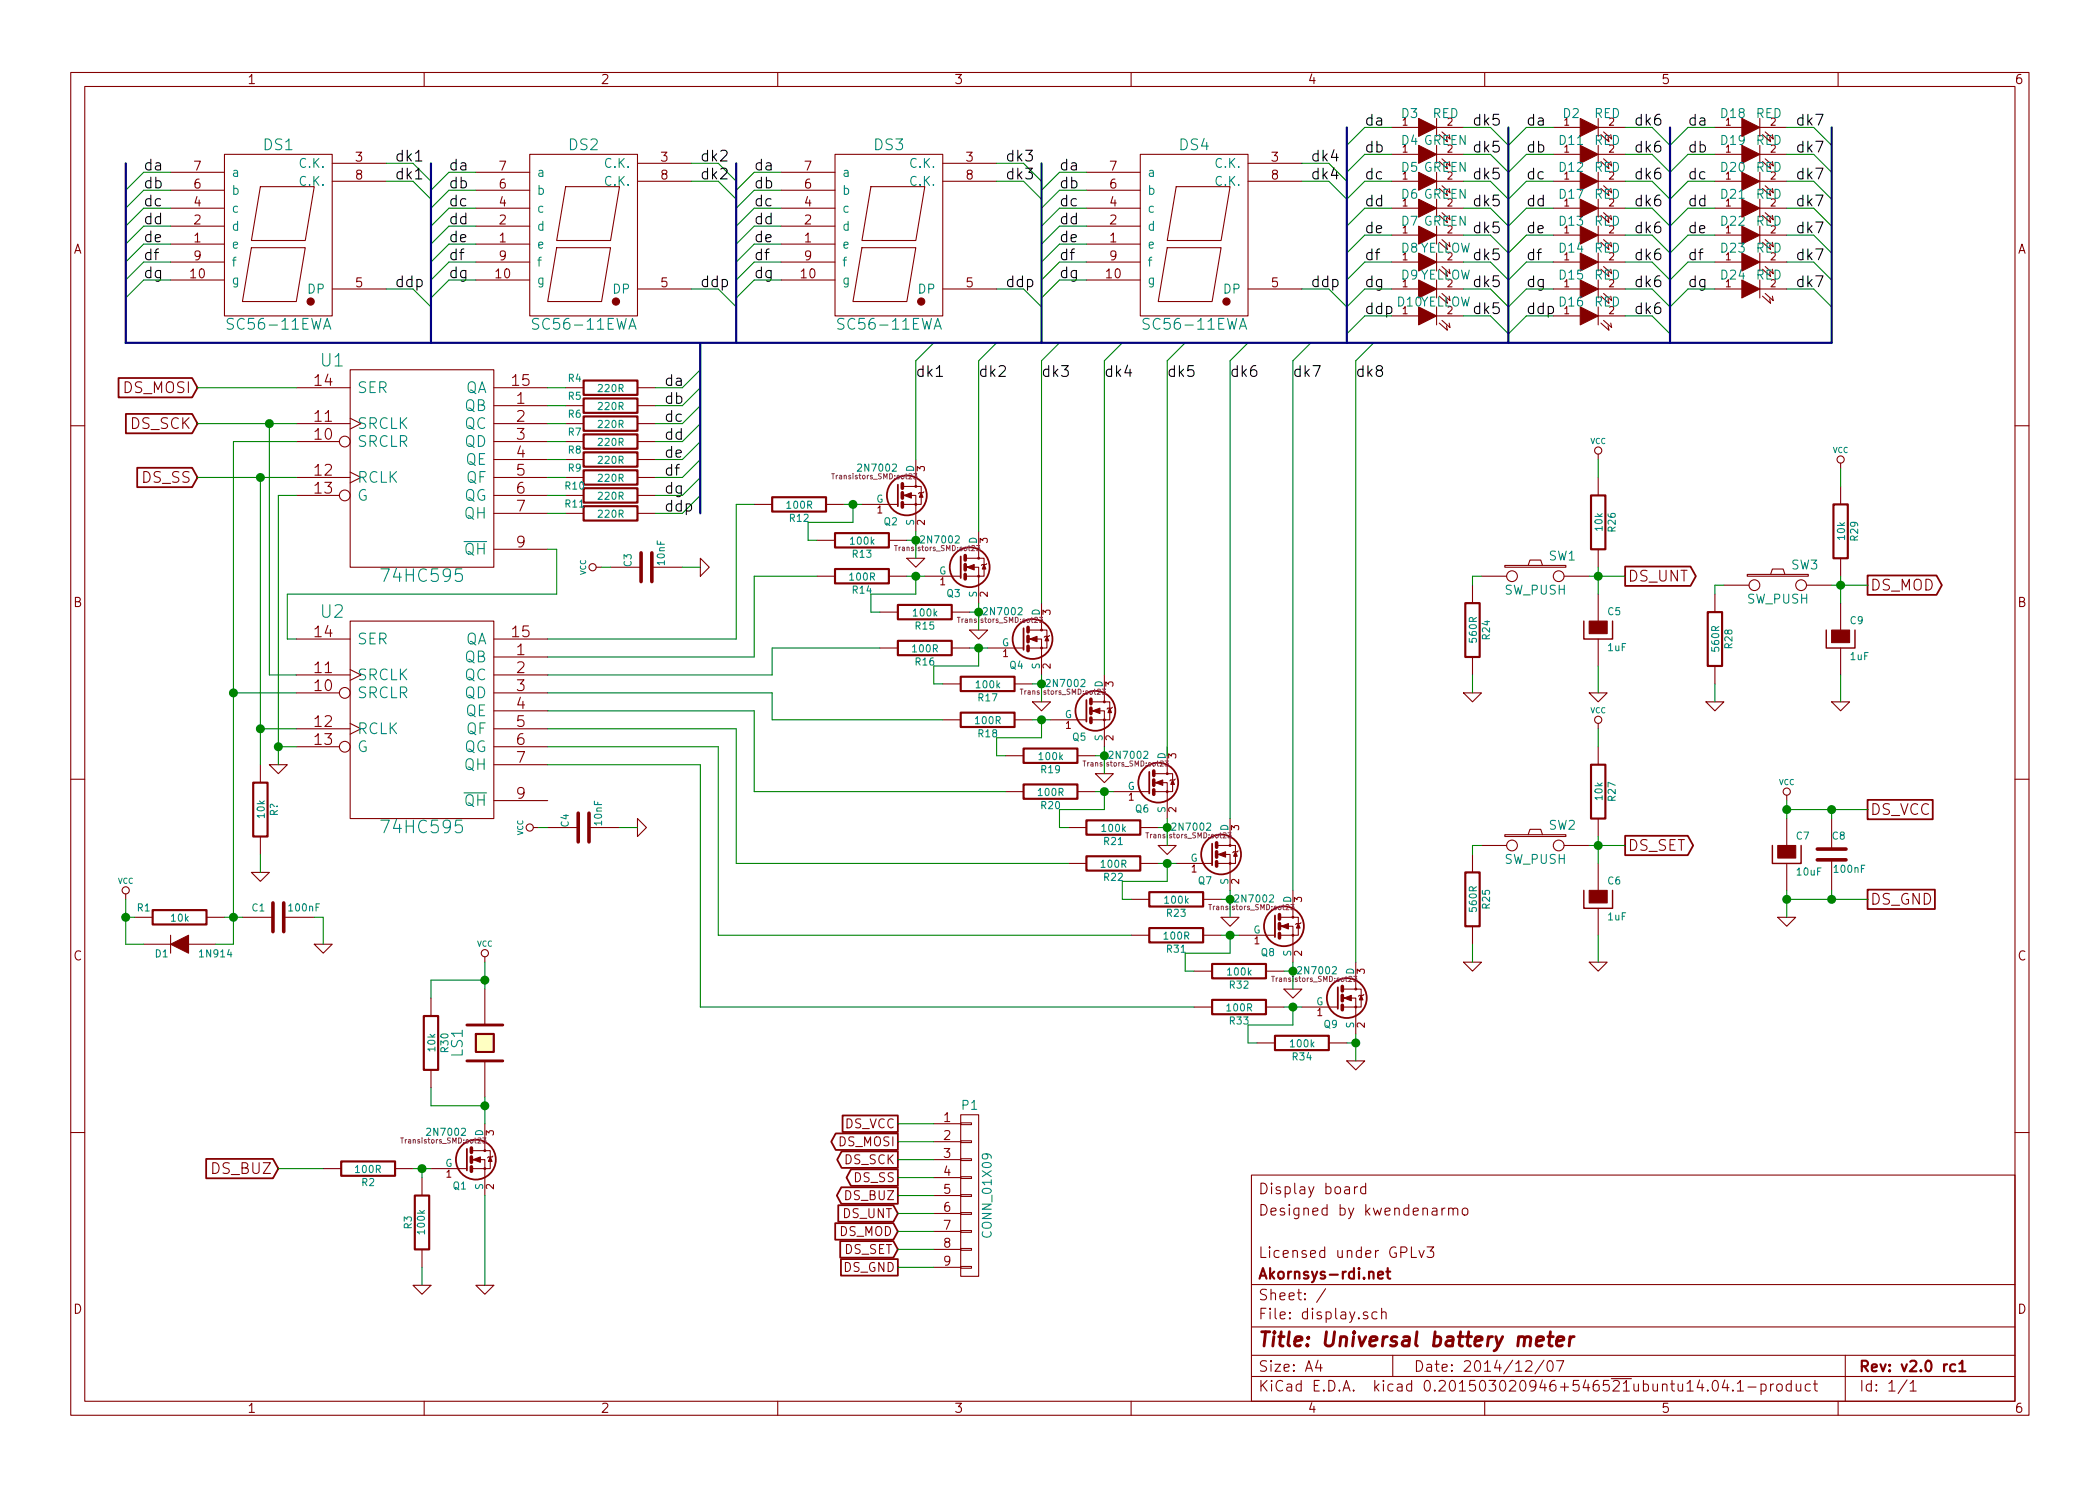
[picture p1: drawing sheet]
<svg xmlns="http://www.w3.org/2000/svg" width="297mm" height="210mm" viewBox="0 0 297 210" stroke-linecap="round" stroke-linejoin="round" font-family="sans-serif">
<defs><g id="words">
<text font-size="2.8" fill="#840000" x="178" y="190.5">Title: Universal battery meter</text>
<g font-size="2.5" fill="#008484">
<text x="45.4" y="51.9">U1</text>
<text x="54.5" y="82.3">74HC595</text>
<text x="45.4" y="87.4">U2</text>
<text x="54.5" y="117.9">74HC595</text>
</g>
<g font-size="2.1">
<text x="193" y="17.8">da</text>
<text x="208.3" y="17.8">dk5</text>
<text x="215.9" y="17.8">da</text>
<text x="231.1" y="17.8">dk6</text>
<text x="238.8" y="17.8">da</text>
<text x="254" y="17.8">dk7</text>
<text x="55.9" y="22.9">dk1</text>
<text x="99.1" y="22.9">dk2</text>
<text x="142.2" y="22.9">dk3</text>
<text x="185.4" y="22.9">dk4</text>
<text x="193" y="21.6">db</text>
<text x="208.3" y="21.6">dk5</text>
<text x="215.9" y="21.6">db</text>
<text x="231.1" y="21.6">dk6</text>
<text x="238.8" y="21.6">db</text>
<text x="254" y="21.6">dk7</text>
<text x="20.3" y="24.1">da</text>
<text x="20.3" y="26.7">db</text>
<text x="20.3" y="29.2">dc</text>
<text x="55.9" y="25.4">dk1</text>
<text x="63.5" y="24.1">da</text>
<text x="63.5" y="26.7">db</text>
<text x="63.5" y="29.2">dc</text>
<text x="99.1" y="25.4">dk2</text>
<text x="106.7" y="24.1">da</text>
<text x="106.7" y="26.7">db</text>
<text x="106.7" y="29.2">dc</text>
<text x="142.2" y="25.4">dk3</text>
<text x="149.9" y="24.1">da</text>
<text x="149.9" y="26.7">db</text>
<text x="149.9" y="29.2">dc</text>
<text x="185.4" y="25.4">dk4</text>
<text x="193" y="25.4">dc</text>
<text x="193" y="29.2">dd</text>
<text x="208.3" y="25.4">dk5</text>
<text x="208.3" y="29.2">dk5</text>
<text x="215.9" y="25.4">dc</text>
<text x="215.9" y="29.2">dd</text>
<text x="231.1" y="25.4">dk6</text>
<text x="231.1" y="29.2">dk6</text>
<text x="238.8" y="25.4">dc</text>
<text x="238.8" y="29.2">dd</text>
<text x="254" y="25.4">dk7</text>
<text x="254" y="29.2">dk7</text>
<text x="20.3" y="34.3">de</text>
<text x="20.3" y="31.7">dd</text>
<text x="63.5" y="31.7">dd</text>
<text x="63.5" y="34.3">de</text>
<text x="106.7" y="31.7">dd</text>
<text x="106.7" y="34.3">de</text>
<text x="149.9" y="31.7">dd</text>
<text x="149.9" y="34.3">de</text>
<text x="193" y="33">de</text>
<text x="208.3" y="33">dk5</text>
<text x="215.9" y="33">de</text>
<text x="231.1" y="33">dk6</text>
<text x="238.8" y="33">de</text>
<text x="254" y="33">dk7</text>
<text x="20.3" y="36.8">df</text>
<text x="20.3" y="39.4">dg</text>
<text x="55.9" y="40.6">ddp</text>
<text x="63.5" y="36.8">df</text>
<text x="63.5" y="39.4">dg</text>
<text x="99.1" y="40.6">ddp</text>
<text x="106.7" y="36.8">df</text>
<text x="106.7" y="39.4">dg</text>
<text x="142.2" y="40.6">ddp</text>
<text x="149.9" y="36.8">df</text>
<text x="149.9" y="39.4">dg</text>
<text x="185.4" y="40.6">ddp</text>
<text x="193" y="36.8">df</text>
<text x="193" y="40.6">dg</text>
<text x="208.3" y="36.8">dk5</text>
<text x="208.3" y="40.6">dk5</text>
<text x="215.9" y="36.8">df</text>
<text x="215.9" y="40.6">dg</text>
<text x="231.1" y="36.8">dk6</text>
<text x="231.1" y="40.6">dk6</text>
<text x="238.8" y="36.8">df</text>
<text x="238.8" y="40.6">dg</text>
<text x="254" y="36.8">dk7</text>
<text x="254" y="40.6">dk7</text>
<text x="193" y="44.4">ddp</text>
<text x="208.3" y="44.4">dk5</text>
<text x="215.9" y="44.4">ddp</text>
<text x="231.1" y="44.4">dk6</text>
<text x="129.5" y="53.3">dk1</text>
<text x="138.4" y="53.3">dk2</text>
<text x="147.3" y="53.3">dk3</text>
<text x="156.2" y="53.3">dk4</text>
<text x="165.1" y="53.3">dk5</text>
<text x="174" y="53.3">dk6</text>
<text x="182.9" y="53.3">dk7</text>
<text x="191.8" y="53.3">dk8</text>
<text x="94" y="54.6">da</text>
<text x="94" y="57.1">db</text>
<text x="94" y="59.7">dc</text>
<text x="94" y="62.2">dd</text>
<text x="94" y="64.8">de</text>
<text x="94" y="67.3">df</text>
<text x="94" y="69.8">dg</text>
<text x="94" y="72.4">ddp</text>
</g>
<g font-size="2.1" fill="#008484">
<text x="37.3" y="21.3">DS1</text>
<text x="80.5" y="21.3">DS2</text>
<text x="123.7" y="21.3">DS3</text>
<text x="166.9" y="21.3">DS4</text>
<text x="32.7" y="46.7">SC56-11EWA</text>
<text x="75.9" y="46.7">SC56-11EWA</text>
<text x="119.1" y="46.7">SC56-11EWA</text>
<text x="162.3" y="46.7">SC56-11EWA</text>
<text x="50.5" y="55.6">SER</text>
<text x="65.7" y="58.2">QB</text>
<text x="65.7" y="55.6">QA</text>
<text x="50.5" y="63.2">SRCLR</text>
<text x="50.5" y="60.7">SRCLK</text>
<text x="65.7" y="60.7">QC</text>
<text x="65.7" y="63.2">QD</text>
<text x="65.8" y="65.8">QE</text>
<text x="50.5" y="68.3">RCLK</text>
<text x="50.5" y="70.9">G</text>
<text x="65.5" y="70.9">QG</text>
<text x="65.9" y="68.3">QF</text>
<text x="65.7" y="73.4">QH</text>
<text x="65.7" y="78.5">QH</text>
<text x="50.5" y="91.2">SER</text>
<text x="65.7" y="93.7">QB</text>
<text x="65.7" y="91.2">QA</text>
<text x="50.5" y="98.8">SRCLR</text>
<text x="50.5" y="96.3">SRCLK</text>
<text x="65.7" y="96.3">QC</text>
<text x="65.7" y="98.8">QD</text>
<text x="65.8" y="101.3">QE</text>
<text x="50.5" y="103.9">RCLK</text>
<text x="50.5" y="106.4">G</text>
<text x="65.5" y="106.4">QG</text>
<text x="65.9" y="103.9">QF</text>
<text x="65.7" y="109">QH</text>
<text x="65.7" y="114">QH</text>
<text x="65.5" y="149.5" transform="rotate(-90 65.5 149.5)">LS1</text>
</g>
<g font-size="2.1" fill="#840000">
<text x="17.5" y="55.6">DS_MOSI</text>
<text x="44.6" y="59.7">11</text>
<text x="44.6" y="54.6">14</text>
<text x="72.5" y="54.6">15</text>
<text x="73.1" y="57.1">1</text>
<text x="73.1" y="59.7">2</text>
<text x="18.4" y="60.7">DS_SCK</text>
<text x="44.6" y="62.2">10</text>
<text x="73.1" y="62.2">3</text>
<text x="73.1" y="64.8">4</text>
<text x="20.1" y="68.3">DS_SS</text>
<text x="44.6" y="67.3">12</text>
<text x="44.6" y="69.8">13</text>
<text x="73.1" y="67.3">5</text>
<text x="73.1" y="69.8">6</text>
<text x="73.1" y="72.4">7</text>
<text x="73.1" y="77.5">9</text>
<text x="230.3" y="82.3">DS_UNT</text>
<text x="264.6" y="83.6">DS_MOD</text>
<text x="44.6" y="95.2">11</text>
<text x="44.6" y="90.2">14</text>
<text x="72.5" y="90.2">15</text>
<text x="73.1" y="92.7">1</text>
<text x="73.1" y="95.2">2</text>
<text x="44.6" y="97.8">10</text>
<text x="73.1" y="97.8">3</text>
<text x="73.1" y="100.3">4</text>
<text x="44.6" y="102.9">12</text>
<text x="44.6" y="105.4">13</text>
<text x="73.1" y="102.9">5</text>
<text x="73.1" y="105.4">6</text>
<text x="73.1" y="107.9">7</text>
<text x="73.1" y="113">9</text>
<text x="264.6" y="115.3">DS_VCC</text>
<text x="230.3" y="120.4">DS_SET</text>
<text x="264.6" y="128">DS_GND</text>
<text x="30" y="166.1">DS_BUZ</text>
<text x="178" y="172">Designed by kwendenarmo</text>
<text x="178" y="169">Display board</text>
<text x="178" y="178">Licensed under GPLv3</text>
<text x="178" y="184">Sheet: /</text>
<text x="178" y="181">Akornsys-rdi.net</text>
<text x="178" y="186.7">File: display.sch</text>
<text x="178" y="196.9">KiCad E.D.A. kicad 0.201503020946+546521ubuntu14.04.1-product</text>
<text x="178" y="194.1">Size: A4</text>
<text x="200" y="194.1">Date: 2014/12/07</text>
<text x="263" y="194.1">Rev: v2.0 rc1</text>
<text x="263" y="196.9">Id: 1/1</text>
</g>
<g font-size="1.8" fill="#840000">
<text x="35" y="11.9">1</text>
<text x="85" y="11.9">2</text>
<text x="135" y="11.9">3</text>
<text x="185" y="11.9">4</text>
<text x="235" y="11.9">5</text>
<text x="285" y="11.9">6</text>
<text x="50.3" y="22.9">3</text>
<text x="93.5" y="22.9">3</text>
<text x="136.7" y="22.9">3</text>
<text x="179.9" y="22.9">3</text>
<text x="225.5" y="20.5">RED</text>
<text x="248.3" y="20.5">RED</text>
<text x="27.5" y="29.2">4</text>
<text x="27.5" y="26.7">6</text>
<text x="27.5" y="24.1">7</text>
<text x="50.3" y="25.4">8</text>
<text x="70.6" y="29.2">4</text>
<text x="70.6" y="26.7">6</text>
<text x="70.6" y="24.1">7</text>
<text x="93.5" y="25.4">8</text>
<text x="113.8" y="29.2">4</text>
<text x="113.8" y="26.7">6</text>
<text x="113.8" y="24.1">7</text>
<text x="136.7" y="25.4">8</text>
<text x="157" y="29.2">4</text>
<text x="157" y="26.7">6</text>
<text x="157" y="24.1">7</text>
<text x="179.9" y="25.4">8</text>
<text x="10.4" y="35.9">A</text>
<text x="27.5" y="34.3">1</text>
<text x="27.5" y="31.7">2</text>
<text x="70.6" y="34.3">1</text>
<text x="70.6" y="31.7">2</text>
<text x="113.8" y="34.3">1</text>
<text x="113.8" y="31.7">2</text>
<text x="157" y="34.3">1</text>
<text x="157" y="31.7">2</text>
<text x="225.5" y="31.9">RED</text>
<text x="248.3" y="31.9">RED</text>
<text x="285.4" y="35.9">A</text>
<text x="27" y="39.4">10</text>
<text x="27.5" y="36.8">9</text>
<text x="50.3" y="40.6">5</text>
<text x="70.2" y="39.4">10</text>
<text x="70.6" y="36.8">9</text>
<text x="93.5" y="40.6">5</text>
<text x="113.3" y="39.4">10</text>
<text x="113.8" y="36.8">9</text>
<text x="136.7" y="40.6">5</text>
<text x="156.5" y="39.4">10</text>
<text x="157" y="36.8">9</text>
<text x="179.9" y="40.6">5</text>
<text x="10.4" y="85.9">B</text>
<text x="285.4" y="85.9">B</text>
<text x="10.4" y="135.9">C</text>
<text x="285.4" y="135.9">C</text>
<text x="119.4" y="159.6">DS_VCC</text>
<text x="133.5" y="158.7">1</text>
<text x="133.5" y="161.3">2</text>
<text x="118.6" y="162.2">DS_MOSI</text>
<text x="119.4" y="164.7">DS_SCK</text>
<text x="120.8" y="167.3">DS_SS</text>
<text x="133.5" y="163.8">3</text>
<text x="133.5" y="166.4">4</text>
<text x="119.1" y="172.3">DS_UNT</text>
<text x="119.5" y="169.8">DS_BUZ</text>
<text x="133.5" y="168.9">5</text>
<text x="133.5" y="171.4">6</text>
<text x="133.5" y="174">7</text>
<text x="118.6" y="174.9">DS_MOD</text>
<text x="119.2" y="180">DS_GND</text>
<text x="119.3" y="177.4">DS_SET</text>
<text x="133.5" y="176.5">8</text>
<text x="133.5" y="179.1">9</text>
<text x="10.4" y="185.9">D</text>
<text x="285.4" y="185.9">D</text>
<text x="35" y="199.9">1</text>
<text x="85" y="199.9">2</text>
<text x="135" y="199.9">3</text>
<text x="185" y="199.9">4</text>
<text x="235" y="199.9">5</text>
<text x="285" y="199.9">6</text>
</g>
<g font-size="1.8" fill="#008484">
<text x="198.3" y="16.7">D3</text>
<text x="202.6" y="16.7">RED</text>
<text x="221.1" y="16.7">D2</text>
<text x="225.5" y="16.7">RED</text>
<text x="243.5" y="16.7">D18</text>
<text x="248.3" y="16.7">RED</text>
<text x="42.4" y="23.7">C.K.</text>
<text x="85.6" y="23.7">C.K.</text>
<text x="128.8" y="23.7">C.K.</text>
<text x="172" y="23.7">C.K.</text>
<text x="198.3" y="20.5">D4 GREEN</text>
<text x="220.6" y="20.5">D11</text>
<text x="243.5" y="20.5">D19</text>
<text x="32.8" y="27.6">b</text>
<text x="32.8" y="25">a</text>
<text x="42.4" y="26.3">C.K.</text>
<text x="75.9" y="27.6">b</text>
<text x="75.9" y="25">a</text>
<text x="85.6" y="26.3">C.K.</text>
<text x="119.1" y="27.6">b</text>
<text x="119.1" y="25">a</text>
<text x="128.8" y="26.3">C.K.</text>
<text x="162.3" y="27.6">b</text>
<text x="162.3" y="25">a</text>
<text x="172" y="26.3">C.K.</text>
<text x="198.3" y="24.3">D5 GREEN</text>
<text x="198.3" y="28.1">D6 GREEN</text>
<text x="220.6" y="24.3">D12</text>
<text x="220.6" y="28.1">D17</text>
<text x="225.5" y="24.3">RED</text>
<text x="225.5" y="28.1">RED</text>
<text x="243.5" y="24.3">D20</text>
<text x="243.5" y="28.1">D21</text>
<text x="248.3" y="24.3">RED</text>
<text x="248.3" y="28.1">RED</text>
<text x="32.8" y="35.2">e</text>
<text x="32.8" y="32.6">d</text>
<text x="32.8" y="30.1">c</text>
<text x="75.9" y="35.2">e</text>
<text x="75.9" y="32.6">d</text>
<text x="75.9" y="30.1">c</text>
<text x="119.1" y="35.2">e</text>
<text x="119.1" y="32.6">d</text>
<text x="119.1" y="30.1">c</text>
<text x="162.3" y="35.2">e</text>
<text x="162.3" y="32.6">d</text>
<text x="162.3" y="30.1">c</text>
<text x="198.3" y="31.9">D7 GREEN</text>
<text x="198.3" y="35.7">D8YELLOW</text>
<text x="220.6" y="31.9">D13</text>
<text x="220.6" y="35.7">D14</text>
<text x="225.5" y="35.7">RED</text>
<text x="243.5" y="31.9">D22</text>
<text x="243.5" y="35.7">D23</text>
<text x="248.3" y="35.7">RED</text>
<text x="32.8" y="37.7">f</text>
<text x="32.8" y="40.3">g</text>
<text x="43.5" y="41.5">DP</text>
<text x="75.9" y="37.7">f</text>
<text x="75.9" y="40.3">g</text>
<text x="86.7" y="41.5">DP</text>
<text x="119.1" y="37.7">f</text>
<text x="119.1" y="40.3">g</text>
<text x="129.9" y="41.5">DP</text>
<text x="162.3" y="37.7">f</text>
<text x="162.3" y="40.3">g</text>
<text x="173.1" y="41.5">DP</text>
<text x="198.3" y="39.5">D9YELLOW</text>
<text x="220.6" y="39.5">D15</text>
<text x="225.5" y="39.5">RED</text>
<text x="243.5" y="39.5">D24</text>
<text x="248.3" y="39.5">RED</text>
<text x="197.8" y="43.4">D10YELLOW</text>
<text x="220.6" y="43.4">D16</text>
<text x="225.5" y="43.4">RED</text>
<text x="219.1" y="79.3">SW1</text>
<text x="253.4" y="80.6">SW3</text>
<text x="212.8" y="84.1">SW_PUSH</text>
<text x="247.1" y="85.4">SW_PUSH</text>
<text x="219.1" y="117.4">SW2</text>
<text x="212.8" y="122.2">SW_PUSH</text>
<text x="136.1" y="157">P1</text>
<text x="140.3" y="174.8" transform="rotate(-90 140.3 174.8)">CONN_01X09</text>
</g>
<g font-size="1.4" fill="#840000">
<text x="198.4" y="17.8">1</text>
<text x="204.7" y="17.8">2</text>
<text x="221.2" y="17.8">1</text>
<text x="227.6" y="17.8">2</text>
<text x="244.1" y="17.8">1</text>
<text x="250.4" y="17.8">2</text>
<text x="198.4" y="21.6">1</text>
<text x="204.7" y="21.6">2</text>
<text x="221.2" y="21.6">1</text>
<text x="227.6" y="21.6">2</text>
<text x="244.1" y="21.6">1</text>
<text x="250.4" y="21.6">2</text>
<text x="198.4" y="25.4">1</text>
<text x="198.4" y="29.2">1</text>
<text x="204.7" y="25.4">2</text>
<text x="204.7" y="29.2">2</text>
<text x="221.2" y="25.4">1</text>
<text x="221.2" y="29.2">1</text>
<text x="227.6" y="25.4">2</text>
<text x="227.6" y="29.2">2</text>
<text x="244.1" y="25.4">1</text>
<text x="244.1" y="29.2">1</text>
<text x="250.4" y="25.4">2</text>
<text x="250.4" y="29.2">2</text>
<text x="198.4" y="33">1</text>
<text x="204.7" y="33">2</text>
<text x="221.2" y="33">1</text>
<text x="227.6" y="33">2</text>
<text x="244.1" y="33">1</text>
<text x="250.4" y="33">2</text>
<text x="198.4" y="36.8">1</text>
<text x="198.4" y="40.6">1</text>
<text x="204.7" y="36.8">2</text>
<text x="204.7" y="40.6">2</text>
<text x="221.2" y="36.8">1</text>
<text x="221.2" y="40.6">1</text>
<text x="227.6" y="36.8">2</text>
<text x="227.6" y="40.6">2</text>
<text x="244.1" y="36.8">1</text>
<text x="244.1" y="40.6">1</text>
<text x="250.4" y="36.8">2</text>
<text x="250.4" y="40.6">2</text>
<text x="198.4" y="44.4">1</text>
<text x="204.7" y="44.4">2</text>
<text x="221.2" y="44.4">1</text>
<text x="227.6" y="44.4">2</text>
<text x="130.8" y="66.7" transform="rotate(-90 130.8 66.7)">3</text>
<text x="124.1" y="72.6">1</text>
<text x="130.8" y="74.3" transform="rotate(-90 130.8 74.3)">2</text>
<text x="139.7" y="76.8" transform="rotate(-90 139.7 76.8)">3</text>
<text x="133" y="82.8">1</text>
<text x="139.7" y="84.4" transform="rotate(-90 139.7 84.4)">2</text>
<text x="148.6" y="87" transform="rotate(-90 148.6 87)">3</text>
<text x="141.9" y="93">1</text>
<text x="148.6" y="94.6" transform="rotate(-90 148.6 94.6)">2</text>
<text x="157.5" y="97.1" transform="rotate(-90 157.5 97.1)">3</text>
<text x="150.7" y="103.1">1</text>
<text x="157.5" y="104.8" transform="rotate(-90 157.5 104.8)">2</text>
<text x="166.4" y="107.3" transform="rotate(-90 166.4 107.3)">3</text>
<text x="159.6" y="113.3">1</text>
<text x="166.4" y="114.9" transform="rotate(-90 166.4 114.9)">2</text>
<text x="175.3" y="117.5" transform="rotate(-90 175.3 117.5)">3</text>
<text x="168.5" y="123.4">1</text>
<text x="175.3" y="125.1" transform="rotate(-90 175.3 125.1)">2</text>
<text x="184.1" y="127.6" transform="rotate(-90 184.1 127.6)">3</text>
<text x="177.4" y="133.6">1</text>
<text x="184.1" y="135.2" transform="rotate(-90 184.1 135.2)">2</text>
<text x="193" y="137.8" transform="rotate(-90 193 137.8)">3</text>
<text x="186.3" y="143.8">1</text>
<text x="193" y="145.4" transform="rotate(-90 193 145.4)">2</text>
<text x="69.8" y="160.6" transform="rotate(-90 69.8 160.6)">3</text>
<text x="63.1" y="166.6">1</text>
<text x="69.8" y="168.3" transform="rotate(-90 69.8 168.3)">2</text>
</g>
<g font-size="1.4" fill="#008484">
<text x="80.4" y="54">R4</text>
<text x="80.4" y="56.6">R5</text>
<text x="80.4" y="59.1">R6</text>
<text x="84.7" y="55.5">220R</text>
<text x="84.7" y="58">220R</text>
<text x="80.4" y="61.6">R7</text>
<text x="80.4" y="64.2">R8</text>
<text x="84.7" y="60.5">220R</text>
<text x="84.7" y="63.1">220R</text>
<text x="84.7" y="65.6">220R</text>
<text x="80" y="69.3">R10</text>
<text x="80" y="71.8">R11</text>
<text x="80.4" y="66.7">R9</text>
<text x="84.7" y="68.2">220R</text>
<text x="84.7" y="70.7">220R</text>
<text x="111.4" y="72">100R</text>
<text x="121.6" y="66.7">2N7002</text>
<text x="123.9" y="71.1">G</text>
<text x="129.3" y="66.8" transform="rotate(-90 129.3 66.8)">D</text>
<text x="84.7" y="73.2">220R</text>
<text x="111.7" y="73.8">R12</text>
<text x="120.4" y="77.1">100k</text>
<text x="125" y="74.3">Q2</text>
<text x="129.3" y="74.4" transform="rotate(-90 129.3 74.4)">S</text>
<text x="130.5" y="76.9">2N7002</text>
<text x="138.2" y="77" transform="rotate(-90 138.2 77)">D</text>
<text x="226.7" y="75.1" transform="rotate(-90 226.7 75.1)">10k</text>
<text x="228.5" y="75.2" transform="rotate(-90 228.5 75.2)">R26</text>
<text x="261" y="76.3" transform="rotate(-90 261 76.3)">10k</text>
<text x="262.8" y="76.5" transform="rotate(-90 262.8 76.5)">R29</text>
<text x="89.3" y="80.2" transform="rotate(-90 89.3 80.2)">C3</text>
<text x="94" y="79.9" transform="rotate(-90 94 79.9)">10nF</text>
<text x="120.3" y="82.1">100R</text>
<text x="120.6" y="84">R14</text>
<text x="120.6" y="78.9">R13</text>
<text x="132.8" y="81.3">G</text>
<text x="129.3" y="87.2">100k</text>
<text x="129.5" y="89.1">R15</text>
<text x="133.9" y="84.5">Q3</text>
<text x="138.2" y="84.5" transform="rotate(-90 138.2 84.5)">S</text>
<text x="139.4" y="87">2N7002</text>
<text x="147.1" y="87.1" transform="rotate(-90 147.1 87.1)">D</text>
<text x="227.4" y="87">C5</text>
<text x="261.7" y="88.3">C9</text>
<text x="129.2" y="92.3">100R</text>
<text x="129.5" y="94.2">R16</text>
<text x="141.7" y="91.4">G</text>
<text x="142.8" y="94.6">Q4</text>
<text x="147.1" y="94.7" transform="rotate(-90 147.1 94.7)">S</text>
<text x="208.9" y="90.8" transform="rotate(-90 208.9 90.8)">560R</text>
<text x="210.7" y="90.4" transform="rotate(-90 210.7 90.4)">R24</text>
<text x="227.5" y="92.1">1uF</text>
<text x="243.2" y="92.1" transform="rotate(-90 243.2 92.1)">560R</text>
<text x="245" y="91.7" transform="rotate(-90 245 91.7)">R28</text>
<text x="261.7" y="93.4">1uF</text>
<text x="138.2" y="97.4">100k</text>
<text x="138.4" y="99.2">R17</text>
<text x="148.3" y="97.2">2N7002</text>
<text x="150.6" y="101.6">G</text>
<text x="156" y="97.3" transform="rotate(-90 156 97.3)">D</text>
<text x="138" y="102.5">100R</text>
<text x="138.4" y="104.3">R18</text>
<text x="147" y="107.5">100k</text>
<text x="151.7" y="104.8">Q5</text>
<text x="156" y="104.8" transform="rotate(-90 156 104.8)">S</text>
<text x="157.1" y="107.4">2N7002</text>
<text x="164.8" y="107.4" transform="rotate(-90 164.8 107.4)">D</text>
<text x="146.9" y="112.6">100R</text>
<text x="147.3" y="109.4">R19</text>
<text x="159.5" y="111.8">G</text>
<text x="226.7" y="113.2" transform="rotate(-90 226.7 113.2)">10k</text>
<text x="228.5" y="113.3" transform="rotate(-90 228.5 113.3)">R27</text>
<text x="37.4" y="115.7" transform="rotate(-90 37.4 115.7)">10k</text>
<text x="39.3" y="115.5" transform="rotate(-90 39.3 115.5)">R?</text>
<text x="80.4" y="117" transform="rotate(-90 80.4 117)">C4</text>
<text x="85.1" y="116.7" transform="rotate(-90 85.1 116.7)">10nF</text>
<text x="147.3" y="114.5">R20</text>
<text x="155.9" y="117.7">100k</text>
<text x="156.2" y="119.6">R21</text>
<text x="160.6" y="115">Q6</text>
<text x="164.8" y="115" transform="rotate(-90 164.8 115)">S</text>
<text x="166" y="117.5">2N7002</text>
<text x="173.7" y="117.6" transform="rotate(-90 173.7 117.6)">D</text>
<text x="254.1" y="118.8">C7</text>
<text x="259.2" y="118.8">C8</text>
<text x="155.8" y="122.8">100R</text>
<text x="156.2" y="124.6">R22</text>
<text x="168.4" y="121.9">G</text>
<text x="169.5" y="125.1">Q7</text>
<text x="173.7" y="125.2" transform="rotate(-90 173.7 125.2)">S</text>
<text x="227.4" y="125.1">C6</text>
<text x="254.2" y="123.9">10uF</text>
<text x="259.5" y="123.5">100nF</text>
<text x="19.4" y="129">R1</text>
<text x="24.3" y="130.4">10k</text>
<text x="35.7" y="129">C1</text>
<text x="40.9" y="129">100nF</text>
<text x="164.8" y="127.9">100k</text>
<text x="165.1" y="129.7">R23</text>
<text x="174.9" y="127.7">2N7002</text>
<text x="182.6" y="127.8" transform="rotate(-90 182.6 127.8)">D</text>
<text x="208.9" y="128.9" transform="rotate(-90 208.9 128.9)">560R</text>
<text x="210.7" y="128.5" transform="rotate(-90 210.7 128.5)">R25</text>
<text x="227.5" y="130.2">1uF</text>
<text x="22" y="135.5">D1</text>
<text x="28.4" y="135.5">1N914</text>
<text x="164.7" y="132.9">100R</text>
<text x="165.1" y="134.8">R31</text>
<text x="177.3" y="132.1">G</text>
<text x="178.4" y="135.3">Q8</text>
<text x="182.6" y="135.3" transform="rotate(-90 182.6 135.3)">S</text>
<text x="183.8" y="137.8">2N7002</text>
<text x="191.5" y="137.9" transform="rotate(-90 191.5 137.9)">D</text>
<text x="173.6" y="143.1">100R</text>
<text x="173.7" y="138">100k</text>
<text x="174" y="139.9">R32</text>
<text x="186.2" y="142.2">G</text>
<text x="61.6" y="148.7" transform="rotate(-90 61.6 148.7)">10k</text>
<text x="63.4" y="148.9" transform="rotate(-90 63.4 148.9)">R30</text>
<text x="174" y="145">R33</text>
<text x="182.6" y="148.2">100k</text>
<text x="187.3" y="145.4">Q9</text>
<text x="191.5" y="145.5" transform="rotate(-90 191.5 145.5)">S</text>
<text x="182.9" y="150">R34</text>
<text x="60.6" y="160.7">2N7002</text>
<text x="68.3" y="160.8" transform="rotate(-90 68.3 160.8)">D</text>
<text x="50.4" y="166">100R</text>
<text x="51.2" y="167.8">R2</text>
<text x="63" y="165.1">G</text>
<text x="58.2" y="173.9" transform="rotate(-90 58.2 173.9)">R3</text>
<text x="64.1" y="168.3">Q1</text>
<text x="68.3" y="168.3" transform="rotate(-90 68.3 168.3)">S</text>
<text x="60.1" y="174.5" transform="rotate(-90 60.1 174.5)">100k</text>
</g>
<g font-size="1.1" fill="#008484">
<text x="224.9" y="62.8">VCC</text>
<text x="259.2" y="64.1">VCC</text>
<text x="82.9" y="81.4" transform="rotate(-90 82.9 81.4)">VCC</text>
<text x="224.9" y="100.9">VCC</text>
<text x="251.6" y="111.1">VCC</text>
<text x="74" y="118.2" transform="rotate(-90 74 118.2)">VCC</text>
<text x="16.7" y="125">VCC</text>
<text x="67.5" y="133.9">VCC</text>
</g>
<g font-size="1" fill="#840084">
<text x="118" y="67.8">Transistors_SMD:sot23</text>
<text x="126.9" y="77.9">Transistors_SMD:sot23</text>
<text x="135.8" y="88.1">Transistors_SMD:sot23</text>
<text x="144.7" y="98.3">Transistors_SMD:sot23</text>
<text x="153.5" y="108.4">Transistors_SMD:sot23</text>
<text x="162.4" y="118.6">Transistors_SMD:sot23</text>
<text x="171.3" y="128.7">Transistors_SMD:sot23</text>
<text x="180.2" y="138.9">Transistors_SMD:sot23</text>
<text x="57" y="161.8">Transistors_SMD:sot23</text>
</g>
</g></defs>
<g fill="none" stroke="#840000" stroke-width=".15">
<path d="M10 10.3h277v189.9h-277zM12 12.2h273v186.1h-273zM60 10.3v1.9M110 10.3v1.9M160 10.3v1.9M196.8 18h3.9M203.2 16.8v2.5M203.2 18h3.8M210 10.3v1.9M219.7 18h3.8M226.1 18h3.8M226.1 16.8v2.5"/>
<path d="M242.6 18h3.8M248.9 18h3.8M248.9 16.8v2.5M260 10.3v1.9M24.1 34.5h7.6M24.1 32h7.6M24.1 29.5h7.6M24.1 26.9h7.6M24.1 24.4h7.6M24.1 37.1h7.6M24.1 39.6h7.6M31.7 21.8h15.3v22.9h-15.3z"/>
<path d="M35.6 35h7.6l-1.3 7.7h-7.6zM36.8 26.4h7.6l-1.2 7.6h-7.6zM47 23.1h7.6M47 25.6h7.6M67.3 34.5h7.6M67.3 32h7.6M67.3 29.5h7.6M67.3 26.9h7.6M67.3 24.4h7.6M67.3 37.1h7.6M67.3 39.6h7.6M74.9 21.8h15.3v22.9h-15.3z"/>
<path d="M78.7 35h7.7l-1.3 7.7h-7.6zM80 26.4h7.6l-1.2 7.6h-7.7zM90.2 23.1h7.6M90.2 25.6h7.6M110.5 34.5h7.6M110.5 32h7.6M110.5 29.5h7.6M110.5 26.9h7.6M110.5 24.4h7.6M110.5 37.1h7.6M110.5 39.6h7.6M118.1 21.8h15.2v22.9h-15.2z"/>
<path d="M121.9 35h7.6l-1.2 7.7h-7.7zM123.2 26.4h7.6l-1.3 7.6h-7.6zM133.3 23.1h7.7M133.3 25.6h7.7M153.7 34.5h7.6M153.7 32h7.6M153.7 29.5h7.6M153.7 26.9h7.6M153.7 24.4h7.6M153.7 37.1h7.6M153.7 39.6h7.6M161.3 21.8h15.2v22.9h-15.2z"/>
<path d="M165.1 35h7.6l-1.3 7.7h-7.6zM166.4 26.4h7.6l-1.3 7.6h-7.6zM176.5 23.1h7.6M176.5 25.6h7.6M196.8 29.5h3.9M196.8 25.6h3.9M196.8 37.1h3.9M196.8 21.8h3.9M196.8 33.3h3.9M203.2 20.6v2.5M203.2 24.4v2.5M203.2 28.2v2.5"/>
<path d="M203.2 32v2.5M203.2 35.8v2.5M203.2 39.6v2.6M203.2 29.5h3.8M203.2 25.6h3.8M203.2 37.1h3.8M203.2 21.8h3.8M203.2 33.3h3.8M219.7 29.5h3.8M219.7 25.6h3.8M219.7 37.1h3.8M219.7 21.8h3.8"/>
<path d="M219.7 33.3h3.8M226.1 29.5h3.8M226.1 25.6h3.8M226.1 37.1h3.8M226.1 20.6v2.5M226.1 24.4v2.5M226.1 28.2v2.5M226.1 32v2.5M226.1 35.8v2.5M226.1 39.6v2.6M226.1 21.8h3.8M226.1 33.3h3.8"/>
<path d="M242.6 29.5h3.8M242.6 25.6h3.8M242.6 37.1h3.8M242.6 21.8h3.8M242.6 33.3h3.8M248.9 29.5h3.8M248.9 25.6h3.8M248.9 37.1h3.8M248.9 21.8h3.8M248.9 33.3h3.8M248.9 20.6v2.5M248.9 24.4v2.5"/>
<path d="M248.9 28.2v2.5M248.9 32v2.5M248.9 35.8v2.5M248.9 39.6v2.6M41.9 59.9h7.6M41.9 54.9h7.6M47 40.9h7.6M49.5 52.3h20.3v28h-20.3zM49.5 59.2l1.6 .7-1.6 .8M69.8 57.4h7.7M69.8 59.9h7.7M69.8 54.9h7.7"/>
<path d="M80 57.4h2.5M80 59.9h2.5M80 54.9h2.5M90.2 57.4h2.5M90.2 59.9h2.5M90.2 54.9h2.5M90.2 40.9h7.6M133.3 40.9h7.7M176.5 40.9h7.6M196.8 40.9h3.9M196.8 44.7h3.9M203.2 43.4v2.6"/>
<path d="M203.2 40.9h3.8M203.2 44.7h3.8M203.6 45.7l1.1 1-.1-.6M204 45.3l1.1 1-.1-.6M219.7 40.9h3.8M219.7 44.7h3.8M226.1 40.9h3.8M226.1 43.4v2.6M226.1 44.7h3.8M226.4 45.7l1.2 1-.1-.6M226.8 45.3l1.2 1-.2-.6M242.6 40.9h3.8"/>
<path d="M248.9 40.9h3.8M249.3 41.9l1.1 1-.1-.6M249.7 41.5l1.1 1-.1-.6M10 60.2h2M41.9 62.5h6.1M41.9 67.6h7.6M41.9 70.1h6.1M49.5 66.8l1.6 .8-1.6 .7M69.8 62.5h7.7M69.8 65h7.7M69.8 67.6h7.7M69.8 70.1h7.7"/>
<path d="M69.8 72.6h7.7M69.8 77.7h7.7M80 62.5h2.5M80 65h2.5M80 67.6h2.5M80 70.1h2.5M80 72.6h2.5M90.2 62.5h2.5M90.2 65h2.5M90.2 67.6h2.5M90.2 70.1h2.5M90.2 72.6h2.5"/>
<path d="M99.1 79l1.2 1.3-1.2 1.2zM106.7 71.4h2.5M115.6 76.4h2.5M116.8 71.4h2.6M121.9 71.4h5.1M125.7 76.4h2.6M127.8 71.4h1.7v3.8M128.3 79h2.5l-1.3 1.3zM129.5 65v3.8h-1.7M129.5 68.8h.8v2.6h-.8v-1.3h-1.7M130.7 69.6l-.1 .1h-.6l-.1 .1M138.4 75.2v3.8h-1.7"/>
<path d="M138.4 79h.8v2.5h-.8v-1.2h-1.7M139.6 79.8l-.2 .1h-.5l-.1 .1M226.1 64.3v.7M226.1 67.6v2.5M226.1 77.7v2.6M260.3 65.5v.8M260.3 68.8v2.6M260.3 79v2.5M285 60.2h2M41.9 95.5h7.6M41.9 98h6.1M41.9 90.4h7.6"/>
<path d="M49.5 87.9h20.3v27.9h-20.3zM49.5 94.7l1.6 .8-1.6 .8M69.8 93h7.7M69.8 95.5h7.7M69.8 98h7.7M69.8 90.4h7.7M84.3 80.3h.8M86.4 80.3h4.3M92.2 80.3h4.3M115.6 81.5h2.5M124.5 86.6h2.5M124.5 91.7h2.5"/>
<path d="M125.7 81.5h2.6M130.8 81.5h5.1M133.3 96.8h2.6M134.6 86.6h2.6M134.6 91.7h2.6M136.7 81.5h1.7v3.8M137.2 89.1h2.5l-1.3 1.3zM139.7 91.7h5.1M143.5 96.8h2.5M145.5 91.7h1.8v3.8M146 99.3h2.6l-1.3 1.3zM147.3 85.3v3.8h-1.8"/>
<path d="M147.3 89.1h.8v2.6h-.8v-1.3h-1.8M148.5 89.9l-.2 .1h-.5l-.1 .2M156.2 95.5v3.8h-1.8M156.2 99.3h.8v2.5h-.8v-1.2h-1.8M207 98h2.5l-1.2 1.3zM208.3 82.8v2.5M208.3 93v2.5M209.5 81.5h3.6M212.9 80h8.6v.3h-8.6zM216.2 80l.2-.8h1.5l.3 .8M221.2 81.5h3.6M224.8 98h2.5l-1.2 1.3z"/>
<path d="M226.1 84.1v3.8M226.1 90.4v3.8M241.3 99.3h2.5l-1.2 1.3zM242.6 84.1v2.5M242.6 94.2v2.6M243.8 82.8h3.6M247.1 81.3h8.7v.2h-8.7zM250.4 81.3l.3-.8h1.5l.3 .8M255.5 82.8h3.6M259.1 99.3h2.5l-1.3 1.3zM260.3 85.3v3.8M260.3 91.7v3.8"/>
<path d="M10 110.3h2M36.8 108.2v2.5M36.8 118.4v2.5M38.1 108.2h2.5l-1.2 1.3zM41.9 103.1h7.6M41.9 105.7h6.1M49.5 102.4l1.6 .7-1.6 .8M69.8 100.6h7.7M69.8 103.1h7.7M69.8 105.7h7.7M69.8 108.2h7.7M69.8 113.3h7.7"/>
<path d="M75.4 117.1h.8M77.5 117.1h4.3M83.3 117.1h4.3M90.2 115.8l1.2 1.3-1.2 1.3zM133.3 101.8h2.6M142.2 106.9h2.6M142.2 112h2.6M143.5 101.8h2.5M148.6 101.8h5.1M151.1 117.1h2.6M152.4 106.9h2.5M152.4 112h2.5"/>
<path d="M154.4 101.8h1.8v3.9M154.9 109.5h2.6l-1.3 1.2zM157.4 100.1l-.2 .1h-.5l-.1 .1M157.5 112h5.1M161.3 117.1h2.5M163.3 112h1.8v3.8M163.8 119.6h2.6l-1.3 1.3zM165.1 105.7v3.8h-1.8M165.1 109.5h.8v2.5h-.8v-1.3h-1.8M166.2 110.2l-.1 .2h-.5l-.1 .1M174 115.8v3.8h-1.8M174 119.6h.8v2.6h-.8v-1.3h-1.8"/>
<path d="M209.5 119.6h3.6M212.9 118.1h8.6v.3h-8.6zM216.2 118.1l.2-.8h1.5l.3 .8M221.2 119.6h3.6M226.1 102.4v.7M226.1 105.7v2.5M226.1 115.8v2.6M252.7 112.5v.8M252.7 115.8v3.8M259.1 115.8v4.3M285 110.3h2M17.8 126.5v.7"/>
<path d="M19 129.8h2.6M20.3 133.6h3.8M24.1 132.3v2.6M26.7 133.6h3.8M29.2 129.8h2.5M34.3 129.8h4.3M35.6 123.4h2.5l-1.3 1.3zM40.1 129.8h4.3M44.4 133.6h2.6l-1.3 1.3zM68.6 135.4v.7M68.6 139.9v5.1M151.1 122.2h2.6"/>
<path d="M160 127.2h2.6M160 132.3h2.6M161.3 122.2h2.5M166.4 122.2h5M168.9 137.4h2.5M170.2 127.2h2.5M170.2 132.3h2.5M172.2 122.2h1.8v3.8M172.7 129.8h2.6l-1.3 1.3zM175.1 120.4l-.1 .1h-.5l-.1 .1M175.3 132.3h5M179.1 137.4h2.5"/>
<path d="M181.1 132.3h1.8v3.8M181.6 139.9h2.5l-1.2 1.3zM182.9 126v3.8h-1.8M182.9 129.8h.7v2.5h-.7v-1.2h-1.8M184 130.6l-.1 .1h-.5l-.1 .1M191.8 136.1v3.8h-1.8M191.8 139.9h.7v2.6h-.7v-1.3h-1.8M207 136.1h2.5l-1.2 1.3zM208.3 120.9v2.5M208.3 131.1v2.5M224.8 136.1h2.5l-1.2 1.3zM226.1 122.2v3.8"/>
<path d="M226.1 128.5v3.8M251.5 129.8h2.5l-1.3 1.3zM252.7 122.2v3.8M259.1 121.7v4.3M61 141.2v2.6M61 151.4v2.5M68.6 159v3.8h-1.8M68.6 150.1v5.1M132.1 159h3.8M135.9 158.9h1.5v.2h-1.5zM135.9 157.7h2.5v22.9h-2.5zM168.9 142.5h2.5"/>
<path d="M177.8 147.6h2.5M179.1 142.5h2.5M184.1 142.5h5.1M188 147.6h2.5M190 142.5h1.8v3.8M190.5 150.1h2.5l-1.2 1.3zM192.9 140.7l-.1 .1h-.5l-.1 .2M10 160.2h2M45.7 165.3h2.6M55.9 165.3h2.5M59.7 166.6v2.6M59.7 176.8v2.5"/>
<path d="M61 165.3h5M66.8 165.3h1.8v3.9M68.6 162.8h.7v2.5h-.7v-1.2h-1.8M69.7 163.6l-.1 .1h-.5l-.1 .1M132.1 161.5h3.8M132.1 164.1h3.8M132.1 166.6h3.8M132.1 169.2h3.8M132.1 171.7h3.8M132.1 174.2h3.8M132.1 176.8h3.8M132.1 179.3h3.8"/>
<path d="M135.9 179.2h1.5v.2h-1.5zM135.9 176.7h1.5v.2h-1.5zM135.9 174.1h1.5v.3h-1.5zM135.9 171.6h1.5v.2h-1.5zM135.9 169h1.5v.3h-1.5zM135.9 166.5h1.5v.2h-1.5zM135.9 164h1.5v.2h-1.5zM135.9 161.4h1.5v.3h-1.5zM177 166.3h108v32h-108zM191.6 167.9v1M192 167.9l-.3 .1-.1 .2M193.2 168l-.5-.1-.2 .3v.6l.2 .1 .5-.1"/>
<path d="M193.2 167.4v1.5M199.6 176.4v1.5h.8M200.7 176.9l.4 1 .3-1M201.9 176.4h.9l-.5 .6 .4 .1 .1 .2-.1 .5-.2 .1h-.4l-.2-.1M204 170.9v1M204.4 170.9l-.3 .1-.1 .2M204.9 171.1a.38 .38 0 0 1 .6 0v.8M204.9 170.9v1M205.5 171.1a.36 .36 0 0 1 .4-.2 .36 .36 0 0 1 .3 .2v.8M206.9 171.1a.41 .41 0 0 1 .7 .1v.4a.41 .41 0 0 1-.4 .3 .41 .41 0 0 1-.4-.3zM285 160.2h2M58.4 181.9h2.6l-1.3 1.2z"/>
<path d="M60 198.3v1.9M67.3 181.9h2.5l-1.2 1.2zM110 198.3v1.9M160 198.3v1.9M177 194.8h108M177 191.8h108M177 187.8h108M177 181.8h108M186.4 192.5l-.3 1h.9M186.8 193v1M187.5 182.3l-1.3 2M193.4 185.7a.37 .37 0 0 0-.6 .1v.1a.54 .54 0 0 0 .6 .3l.1 .1-.1 .2-.1 .1-.5-.1"/>
<path d="M194.8 185.7l-.5-.1-.2 .3v.6l.2 .1 .5-.1M195.4 185.7a.38 .38 0 0 1 .7 .1v.8M195.4 185.1v1.5M197 191.8v3M210 198.3v1.9M215.8 192.7l.3-.2 .4 .1a.37 .37 0 0 1 .1 .6l-.9 .8h1M218.4 192.5l-1.3 1.9M219 192.7a.35 .35 0 0 1 .3-.2 .35 .35 0 0 1 .3 .3 .77 .77 0 0 1-.4 1.2 .9 .9 0 0 1-.2-1.3zM220.2 192.5h1l-.7 1.5M242.3 195.5a.35 .35 0 0 1 .4-.2 .35 .35 0 0 1 .3 .3 .77 .77 0 0 1-.5 1.2 .9 .9 0 0 1-.2-1.3zM244 195.2l-.4 1.1h1M244.3 195.8v1"/>
<path d="M245.1 196.7h.1l-.1 .1-.1-.1h.1v.1M245.7 195.8l.5-.5v1.5M245.7 196.8h.9M247.2 196.3h1.2M249.1 195.9a.48 .48 0 0 1 .6 .1l.1 .1-.1 .6a.48 .48 0 0 1-.6 0M249.1 195.8v1.5M250.4 195.8v1M250.9 195.8l-.3 .1-.2 .2M251.4 196a.41 .41 0 0 1 .7 .1v.4a.41 .41 0 0 1-.4 .3 .41 .41 0 0 1-.4-.3zM253.4 195.9l-.5-.1-.2 .3v.6l.2 .1 .5-.1M253.4 195.3v1.5M254.1 195.8l.1 .9a.4 .4 0 0 0 .5 0"/>
<path d="M254.7 195.8v1M256.1 195.9l-.5-.1-.3 .3 .1 .6 .2 .1 .5-.1M256.5 195.8h.6M256.7 195.3v1.3l.2 .2h.2M260 198.3v1.9M261 191.8v6.5M269.7 195.2l-1.2 2M270.2 195.8l.4-.5v1.5M270.2 196.8h.8"/>
<circle cx="48.8" cy="62.5" r=".76"/>
<circle cx="48.8" cy="70.1" r=".76"/>
<circle cx="129.5" cy="71.4" r=".13"/>
<circle cx="129.5" cy="68.8" r=".13"/>
<circle cx="138.4" cy="79" r=".13"/>
<circle cx="226.1" cy="63.7" r=".51"/>
<circle cx="260.3" cy="65" r=".51"/>
<circle cx="48.8" cy="98" r=".76"/>
<circle cx="83.8" cy="80.3" r=".51"/>
<circle cx="138.4" cy="81.5" r=".13"/>
<circle cx="147.3" cy="89.1" r=".13"/>
<circle cx="147.3" cy="91.7" r=".13"/>
<circle cx="156.2" cy="99.3" r=".13"/>
<circle cx="213.9" cy="81.5" r=".76"/>
<circle cx="220.5" cy="81.5" r=".76"/>
<circle cx="248.2" cy="82.8" r=".76"/>
<circle cx="254.8" cy="82.8" r=".76"/>
<circle cx="48.8" cy="105.7" r=".76"/>
<circle cx="74.9" cy="117.1" r=".51"/>
<circle cx="156.2" cy="101.8" r=".13"/>
<circle cx="165.1" cy="112" r=".13"/>
<circle cx="165.1" cy="109.5" r=".13"/>
<circle cx="174" cy="119.6" r=".13"/>
<circle cx="213.9" cy="119.6" r=".76"/>
<circle cx="220.5" cy="119.6" r=".76"/>
<circle cx="226.1" cy="101.8" r=".51"/>
<circle cx="252.7" cy="112" r=".51"/>
<circle cx="17.8" cy="126" r=".51"/>
<circle cx="68.6" cy="134.9" r=".51"/>
<circle cx="174" cy="122.2" r=".13"/>
<circle cx="182.9" cy="132.3" r=".13"/>
<circle cx="182.9" cy="129.8" r=".13"/>
<circle cx="191.8" cy="139.9" r=".13"/>
<circle cx="191.8" cy="142.5" r=".13"/>
<circle cx="68.6" cy="165.3" r=".13"/>
<circle cx="68.6" cy="162.8" r=".13"/>
</g>
<g fill="none" stroke="#840000" stroke-width=".3">
<path d="M82.5 53.8h7.7v2.1h-7.7zM82.5 56.4h7.7v2h-7.7zM82.5 58.9h7.7v2.1h-7.7zM82.5 61.5h7.7v2h-7.7zM82.5 64h7.7v2h-7.7zM82.5 66.5h7.7v2.1h-7.7zM82.5 69.1h7.7v2h-7.7zM82.5 71.6h7.7v2.1h-7.7zM109.2 70.4h7.6v2h-7.6zM118.1 75.4h7.6v2.1h-7.6zM225 70.1h2.1v7.6h-2.1zM259.3 71.4h2.1v7.6h-2.1z"/>
<path d="M118.1 80.5h7.6v2h-7.6zM127 85.6h7.6v2h-7.6zM127 90.7h7.6v2h-7.6zM135.9 95.8h7.6v2h-7.6zM207.3 85.3h2v7.7h-2zM241.6 86.6h2v7.6h-2zM35.8 110.7h2v7.7h-2zM135.9 100.8h7.6v2.1h-7.6zM144.8 105.9h7.6v2h-7.6zM144.8 111h7.6v2h-7.6zM153.7 116.1h7.6v2h-7.6zM225 108.2h2.1v7.6h-2.1z"/>
<path d="M21.6 128.8h7.6v2h-7.6zM153.7 121.2h7.6v2h-7.6zM162.6 126.2h7.6v2.1h-7.6zM162.6 131.3h7.6v2h-7.6zM171.4 136.4h7.7v2h-7.7zM207.3 123.4h2v7.7h-2zM59.9 143.8h2.1v7.6h-2.1zM67.3 146.3h2.5v2.5h-2.5zM171.4 141.5h7.7v2h-7.7zM180.3 146.6h7.7v2h-7.7zM48.3 164.3h7.6v2.1h-7.6zM58.7 169.2h2v7.6h-2z"/>
<path d="M196.1 179.9h.5M196.3 179.4v1.3l.2 .2h.1M194.9 180.4l.7-.1v-.3l-.5-.1-.2 .2 .1 .7 .1 .1 .5-.1M276.6 193.1l-.5-.1-.3 .3 .1 .6 .2 .1 .5-.1M277.1 193l.5-.5v1.5M277.1 194h.9"/>
</g>
<path d="M66 145h5.1M66 150.1h5.1M217.3 189.8l1-.2v-.4l-.2-.1-.6 .1-.1 .2-.1 .8 .2 .2 .6-.1M218.9 189.1h.8M219.3 188.4l-.2 1.8 .1 .1 .4 .1M220.2 189.8l1-.2-.1-.4-.6-.1-.3 .3-.1 .8 .1 .1 .2 .1 .6-.1M222.1 189.1l-.2 1.3M222.7 189.1a.54 .54 0 0 0-.7 .4" fill="none" stroke="#840000" stroke-width=".41"/>
<path d="M67.3 146.3h2.5v2.5h-2.5z" fill="#ffffc2" stroke="#ffffc2" stroke-width=".25"/>
<g fill="none" stroke="#840000" stroke-width=".25">
<path d="M16.8 53.5h10.4l.7 1.4-.7 1.3h-10.4zM17.8 58.6h9.4l.7 1.3-.7 1.4h-9.4zM19.4 66.2h7.8l.7 1.4-.7 1.3h-7.8zM127 68.6v3M135.9 78.7v3.1M144.8 88.9v3M153.7 99.1v3M229.9 80.2h9.2l.8 1.3-.8 1.4h-9.2zM264.2 81.4h9.7l.8 1.4-.8 1.4h-9.7zM162.6 109.2v3.1M171.4 119.4v3M229.9 118.3h8.8l.8 1.3-.8 1.4h-8.8z"/>
<path d="M264.2 113.2h9.2v2.7h-9.2zM180.3 129.5v3.1M189.2 139.7v3M264.2 125.9h9.5v2.7h-9.5zM119.2 157.8h7.8v2.4h-7.8zM29.2 164h9.4l.8 1.3-.8 1.4h-9.4zM66 162.6v3M118.1 173.1h8.3l.6 1.1-.6 1.2h-8.3zM118.2 160.4h8.8v2.3h-8.8l-.6-1.2zM118.6 170.5h7.8l.6 1.2-.6 1.2h-7.8zM118.8 175.6h7.6l.6 1.2-.6 1.1h-7.6zM118.9 178.1h8.1v2.4h-8.1z"/>
<path d="M119 168h8v2.3h-8l-.6-1.1zM119 162.9h8v2.3h-8l-.6-1.1zM120.4 165.4h6.6v2.4h-6.6l-.7-1.2z"/>
<circle cx="128.3" cy="70.1" r="2.82"/>
<circle cx="137.2" cy="80.3" r="2.82"/>
<circle cx="146" cy="90.4" r="2.82"/>
<circle cx="154.9" cy="100.6" r="2.82"/>
<circle cx="163.8" cy="110.7" r="2.82"/>
<circle cx="172.7" cy="120.9" r="2.82"/>
<circle cx="181.6" cy="131.1" r="2.82"/>
<circle cx="190.5" cy="141.2" r="2.82"/>
<circle cx="67.3" cy="164.1" r="2.82"/>
</g>
<g fill="none" stroke="#840000" stroke-width=".51">
<path d="M90.7 78.2v4.1M92.2 78.2v4.1M127.6 68.4v.7M127.6 69.7v.8M127.6 71.1v.6M136.5 78.6v.6M136.5 79.9v.7M136.5 81.3v.6M145.4 88.8v.6M145.4 90v.8M145.4 91.4v.7M154.3 98.9v.7"/>
<path d="M81.8 115.1v4M83.3 115.1v4M154.3 100.2v.8M154.3 101.6v.6M163.2 109.1v.6M163.2 110.4v.7M163.2 111.8v.6M172.1 119.2v.7M38.6 127.8v4M40.1 127.8v4M172.1 120.5v.8M172.1 121.9v.6"/>
<path d="M181 129.4v.6M181 130.7v.7M181 132.1v.6M189.9 139.6v.6M257 121.7h4.1M257 120.1h4.1M189.9 140.8v.8M189.9 142.2v.7M66.7 162.4v.7M66.7 163.7v.8M66.7 165.1v.6"/>
</g>
<g fill="#840000" stroke="#840000" stroke-width=".15">
<path d="M69.3 163.7l.3 .6h-.5z"/>
<path d="M66.9 164.1l1-.4v.8z"/>
<path d="M200.7 16.8l2.5 1.2-2.5 1.3z"/>
<path d="M224.8 87.9h2.5v1.8h-2.5z"/>
<path d="M24.1 133.6l2.6-1.3v2.6z"/>
<path d="M200.7 20.6l2.5 1.2-2.5 1.3z"/>
<path d="M200.7 24.4l2.5 1.2-2.5 1.3z"/>
<path d="M200.7 28.2l2.5 1.3-2.5 1.2z"/>
<path d="M200.7 32l2.5 1.3-2.5 1.2z"/>
<path d="M200.7 35.8l2.5 1.3-2.5 1.2z"/>
<path d="M200.7 39.6l2.5 1.3-2.5 1.3z"/>
<path d="M200.7 43.4l2.5 1.3-2.5 1.3z"/>
<path d="M223.5 20.6l2.6 1.2-2.6 1.3z"/>
<path d="M223.5 24.4l2.6 1.2-2.6 1.3z"/>
<path d="M223.5 32l2.6 1.3-2.6 1.2z"/>
<path d="M223.5 35.8l2.6 1.3-2.6 1.2z"/>
<path d="M223.5 39.6l2.6 1.3-2.6 1.3z"/>
<path d="M223.5 43.4l2.6 1.3-2.6 1.3z"/>
<path d="M139.2 79.9l.2 .6h-.5z"/>
<path d="M136.8 80.3l1-.4v.7z"/>
<path d="M130.3 69.7l.3 .7h-.6z"/>
<path d="M127.9 70.1l1-.4v.8z"/>
<path d="M157 100.2l.2 .6h-.5z"/>
<path d="M154.6 100.6l1-.4v.8z"/>
<path d="M148.1 90l.2 .7h-.5z"/>
<path d="M145.7 90.4l1-.4v.8z"/>
<path d="M174.8 120.5l.2 .7h-.5z"/>
<path d="M172.3 120.9l1.1-.4v.8z"/>
<path d="M165.9 110.4l.2 .6h-.5z"/>
<path d="M163.4 110.7l1.1-.3v.7z"/>
<path d="M259.1 89.1h2.5v1.8h-2.5z"/>
<path d="M224.8 126h2.5v1.8h-2.5z"/>
<path d="M251.5 119.6h2.5v1.8h-2.5z"/>
<path d="M183.6 130.7l.3 .6h-.5z"/>
<path d="M181.2 131.1l1-.4v.7z"/>
<path d="M223.5 16.8l2.6 1.2-2.6 1.3z"/>
<path d="M223.5 28.2l2.6 1.3-2.6 1.2z"/>
<path d="M246.4 20.6l2.5 1.2-2.5 1.3z"/>
<path d="M246.4 24.4l2.5 1.2-2.5 1.3z"/>
<path d="M246.4 32l2.5 1.3-2.5 1.2z"/>
<path d="M246.4 35.8l2.5 1.3-2.5 1.2z"/>
<path d="M246.4 39.6l2.5 1.3-2.5 1.3z"/>
<path d="M246.4 16.8l2.5 1.2-2.5 1.3z"/>
<path d="M246.4 28.2l2.5 1.3-2.5 1.2z"/>
<path d="M192.5 140.8l.3 .7h-.5z"/>
<path d="M190.1 141.2l1-.4v.8z"/>
<circle cx="43.9" cy="42.7" r=".51"/>
<circle cx="87.1" cy="42.7" r=".51"/>
<circle cx="130.3" cy="42.7" r=".51"/>
<circle cx="173.5" cy="42.7" r=".51"/>
</g>
<g fill="none" stroke="#840084" stroke-width=".14">
<path d="M117.6 67h.4M126.5 77.2h.4M129.2 67h.5l-.3 .3 .3 .1v.3l-.1 .1-.4-.1M138.1 77.2h.5l-.3 .3h.3v.3l-.1 .1-.4-.1M135.4 87.3h.4M144.3 97.5h.4M147 87.3h.5l-.3 .3 .2 .1v.3l-.1 .1-.3-.1M155.9 97.5h.5l-.3 .3h.2v.4h-.1h-.3M153.2 107.7h.4M162.1 117.8h.4M164.8 107.7h.5l-.3 .2 .2 .1v.3l-.1 .1-.3-.1M173.7 117.8h.4l-.2 .3 .2 .1v.3l-.1 .1-.3-.1"/>
<path d="M171 128h.4M179.9 138.1h.4M182.6 128h.4l-.2 .3h.2v.3l-.1 .1-.3-.1M191.5 138.1h.4l-.2 .3 .2 .1v.3l-.1 .1-.3-.1M56.7 161h.4M68.3 161h.4l-.2 .3h.2v.4h-.1h-.3"/>
</g>
<path d="M45.8 46.6l.5-1.5 .5 1.5M89 46.6l.5-1.5 .5 1.5M132.1 46.6l.5-1.5 .5 1.5M175.3 46.6l.5-1.5 .5 1.5" fill="none" stroke="#008484" stroke-width=".15"/>
<g fill="none" stroke="#008400" stroke-width=".15">
<path d="M196.8 18h-3.8l-2.5 2.6M207 18h3.8l2.6 2.6 2.5-2.6h3.8M229.9 18h3.8l2.5 2.6 2.6-2.6h3.8M252.7 18h3.8l2.6 2.6M24.1 24.4h-3.8l-2.5 2.5M24.1 26.9h-3.8l-2.5 2.6M24.1 29.5h-3.8l-2.5 2.5M24.1 37.1h-3.8l-2.5 2.5M24.1 32h-3.8l-2.5 2.5M24.1 39.6h-3.8l-2.5 2.6M24.1 34.5h-3.8l-2.5 2.6M54.6 25.6h3.8l2.6 2.6"/>
<path d="M54.6 23.1h3.8l2.6 2.5M67.3 24.4h-3.8l-2.5 2.5M67.3 26.9h-3.8l-2.5 2.6M67.3 29.5h-3.8l-2.5 2.5M67.3 32h-3.8l-2.5 2.5M67.3 34.5h-3.8l-2.5 2.6M67.3 37.1h-3.8l-2.5 2.5M67.3 39.6h-3.8l-2.5 2.6M97.8 25.6h3.8l2.5 2.6M97.8 23.1h3.8l2.5 2.5M110.5 24.4h-3.8l-2.6 2.5M110.5 26.9h-3.8l-2.6 2.6"/>
<path d="M110.5 29.5h-3.8l-2.6 2.5M110.5 32h-3.8l-2.6 2.5M110.5 34.5h-3.8l-2.6 2.6M110.5 37.1h-3.8l-2.6 2.5M110.5 39.6h-3.8l-2.6 2.6M141 25.6h3.8l2.5 2.6M141 23.1h3.8l2.5 2.5M153.7 24.4h-3.8l-2.6 2.5M153.7 26.9h-3.8l-2.6 2.6M153.7 29.5h-3.8l-2.6 2.5M153.7 32h-3.8l-2.6 2.5M153.7 34.5h-3.8l-2.6 2.6"/>
<path d="M153.7 37.1h-3.8l-2.6 2.5M153.7 39.6h-3.8l-2.6 2.6M184.1 25.6h3.9l2.5 2.6 2.5-2.6h3.8M184.1 23.1h3.9l2.5 2.5M196.8 21.8h-3.8l-2.5 2.6M196.8 29.5h-3.8l-2.5 2.5M196.8 33.3h-3.8l-2.5 2.5M196.8 37.1h-3.8l-2.5 2.5M207 21.8h3.8l2.6 2.6 2.5-2.6h3.8M207 25.6h3.8l2.6 2.6 2.5-2.6h3.8M207 29.5h3.8l2.6 2.5 2.5-2.5h3.8M207 33.3h3.8l2.6 2.5 2.5-2.5h3.8"/>
<path d="M207 37.1h3.8l2.6 2.5 2.5-2.5h3.8M229.9 21.8h3.8l2.5 2.6 2.6-2.6h3.8M229.9 25.6h3.8l2.5 2.6 2.6-2.6h3.8M229.9 33.3h3.8l2.5 2.5 2.6-2.5h3.8M229.9 37.1h3.8l2.5 2.5 2.6-2.5h3.8M229.9 29.5h3.8l2.5 2.5 2.6-2.5h3.8M252.7 21.8h3.8l2.6 2.6M252.7 25.6h3.8l2.6 2.6M252.7 33.3h3.8l2.6 2.5M252.7 37.1h3.8l2.6 2.5M252.7 29.5h3.8l2.6 2.5M27.9 54.9h14"/>
<path d="M27.9 59.9h14M38.1 59.9v35.6h3.8M54.6 40.9h3.8l2.6 2.5M77.5 54.9h2.5M77.5 57.4h2.5M77.5 59.9h2.5M97.8 40.9h3.8l2.5 2.5M99.1 52.3l-2.6 2.6h-3.8M99.1 54.9l-2.6 2.5h-3.8M99.1 57.4l-2.6 2.5h-3.8M99.1 59.9l-2.6 2.6h-3.8M132.1 48.5l-2.6 2.5v14"/>
<path d="M141 48.5l-2.6 2.5v24.2M141 40.9h3.8l2.5 2.5M149.9 48.5l-2.6 2.5v34.3M158.7 48.5l-2.5 2.5v44.5M167.6 48.5l-2.5 2.5v55.9M176.5 48.5l-2.5 2.5v64.8M184.1 40.9h3.9l2.5 2.5 2.5-2.5h3.8M185.4 48.5l-2.5 2.5v75M194.3 48.5l-2.5 2.5v85.1M196.8 44.7h-3.8l-2.5 2.5M207 40.9h3.8l2.6 2.5 2.5-2.5h3.8M207 44.7h3.8l2.6 2.5 2.5-2.5h3.8"/>
<path d="M229.9 40.9h3.8l2.5 2.5 2.6-2.5h3.8M229.9 44.7h3.8l2.5 2.5M252.7 40.9h3.8l2.6 2.5M27.9 67.6h14M36.8 67.6v40.6M41.9 62.5h-8.9v71.1h-2.5M41.9 70.1h-2.5v38.1M77.5 62.5h2.5M77.5 65h2.5M77.5 67.6h2.5M77.5 70.1h2.5M77.5 72.6h2.5"/>
<path d="M77.5 77.7h1.2v6.4h-38.1v6.3h1.3M99.1 62.5l-2.6 2.5h-3.8M99.1 65l-2.6 2.6h-3.8M99.1 67.6l-2.6 2.5h-3.8M99.1 70.1l-2.6 2.5h-3.8M106.7 71.4h-2.6v19h-26.6M119.4 71.4h2.5M120.6 71.4v2.5h-6.3v2.5h1.3M128.3 76.4h1.2M129.5 75.2v3.8M226.1 65v2.6M260.3 66.3v2.5"/>
<path d="M33 98h8.9M77.5 98h31.7v3.8h24.1M85.1 80.3h1.3M96.5 80.3h2.6M115.6 81.5h-8.9v11.5h-29.2M124.5 91.7h-15.3v3.8h-31.7M128.3 81.5h2.5M129.5 81.5v2.6h-6.3v2.5h1.3M137.2 86.6h1.2M137.2 91.7h2.5M138.4 85.3v3.8M138.4 91.7v2.5h-6.3v2.6h1.2"/>
<path d="M146 96.8h1.3M147.3 95.5v3.8M208.3 95.5v2.5M209.5 81.5h-1.2v1.3M224.8 81.5h5.1M226.1 80.3v3.8M226.1 94.2v3.8M242.6 96.8v2.5M243.8 82.8h-1.2v1.3M259.1 82.8h5.1M260.3 81.5v3.8M260.3 95.5v3.8"/>
<path d="M36.8 103.1h5.1M39.4 105.7h2.5M76.2 117.1h1.3M77.5 105.7h24.1v26.6h58.4M77.5 103.1h26.6v19.1h47M77.5 100.6h29.2v11.4h35.5M77.5 108.2h21.6v34.3h69.8M87.6 117.1h2.6M146 101.8h2.6M147.3 101.8v2.6h-6.3v2.5h1.2M154.9 106.9h1.3M154.9 112h2.6"/>
<path d="M156.2 105.7v3.8M156.2 112v2.5h-6.3v2.6h1.2M163.8 117.1h1.3M165.1 115.8v3.8M209.5 119.6h-1.2v1.3M224.8 119.6h5.1M226.1 103.1v2.6M226.1 118.4v3.8M252.7 114.5h11.5M252.7 113.3v2.5M259.1 114.5v1.3M17.8 127.2v6.4h2.5"/>
<path d="M17.8 129.8h1.2M31.7 129.8h2.6M36.8 120.9v2.5M44.4 129.8h1.3v3.8M68.6 136.1v3.8M68.6 138.7h-7.6v2.5M163.8 122.2h2.6M165.1 122.2v2.5h-6.4v2.5h1.3M172.7 127.2h1.3M172.7 132.3h2.6M174 126v3.8M174 132.3v2.6h-6.4v2.5h1.3"/>
<path d="M181.6 137.4h1.3M182.9 136.1v3.8M208.3 133.6v2.5M226.1 132.3v3.8M252.7 127.2h11.5M252.7 126v3.8M259.1 126v1.2M61 153.9v2.6h7.6M68.6 155.2v3.8M127 159h5.1M181.6 142.5h2.5M182.9 142.5v2.5h-6.4v2.6h1.3"/>
<path d="M190.5 147.6h1.3M191.8 146.3v3.8M39.4 165.3h6.3M58.4 165.3h2.6M59.7 165.3v1.3M59.7 179.3v2.6M68.6 169.2v12.7M127 161.5h5.1M127 164.1h5.1M127 166.6h5.1M127 169.2h5.1M127 171.7h5.1"/>
<path d="M127 174.2h5.1M127 176.8h5.1M127 179.3h5.1"/>
</g>
<path d="M58.8 22.8h.9M58.8 25.3h.9M132.4 53.3h.9" fill="none" stroke="#000" stroke-width=".15"/>
<path d="M224 87.9v2.5h4.1v-2.5M258.3 89.1v2.6h4.1v-2.6M250.7 119.6v2.6h4.1v-2.6M224 126v2.5h4.1v-2.5" fill="none" stroke="#840000" stroke-width=".2"/>
<g fill="#008400" stroke="#008400" stroke-width=".25">
<circle cx="59.7" cy="165.3" r=".51"/>
<circle cx="68.6" cy="156.5" r=".51"/>
<circle cx="33" cy="98" r=".51"/>
<circle cx="17.8" cy="129.8" r=".51"/>
<circle cx="39.4" cy="105.7" r=".51"/>
<circle cx="38.1" cy="59.9" r=".51"/>
<circle cx="36.8" cy="67.6" r=".51"/>
<circle cx="138.4" cy="86.6" r=".51"/>
<circle cx="129.5" cy="81.5" r=".51"/>
<circle cx="129.5" cy="76.4" r=".51"/>
<circle cx="120.7" cy="71.4" r=".51"/>
<circle cx="156.2" cy="106.9" r=".51"/>
<circle cx="147.3" cy="101.8" r=".51"/>
<circle cx="147.3" cy="96.8" r=".51"/>
<circle cx="138.4" cy="91.7" r=".51"/>
<circle cx="174" cy="127.2" r=".51"/>
<circle cx="165.1" cy="122.2" r=".51"/>
<circle cx="165.1" cy="117.1" r=".51"/>
<circle cx="156.2" cy="112" r=".51"/>
<circle cx="68.6" cy="138.7" r=".51"/>
<circle cx="226.1" cy="81.5" r=".51"/>
<circle cx="260.3" cy="82.8" r=".51"/>
<circle cx="226.1" cy="119.6" r=".51"/>
<circle cx="252.7" cy="127.2" r=".51"/>
<circle cx="252.7" cy="114.5" r=".51"/>
<circle cx="259.1" cy="127.2" r=".51"/>
<circle cx="259.1" cy="114.5" r=".51"/>
<circle cx="182.9" cy="137.4" r=".51"/>
<circle cx="174" cy="132.3" r=".51"/>
<circle cx="191.8" cy="147.6" r=".51"/>
<circle cx="182.9" cy="142.5" r=".51"/>
<circle cx="36.8" cy="103.1" r=".51"/>
<circle cx="33" cy="129.8" r=".51"/>
</g>
<path d="M190.5 18v30.5M213.4 18v30.5M236.2 18v30.5M259.1 18v30.5h-241.3v-25.4M61 23.1v25.4M104.1 23.1v25.4M147.3 23.1v25.4M99.1 48.5v24.1" fill="none" stroke="#000084" stroke-width=".3"/>
<use href="#words"/>
</svg>
